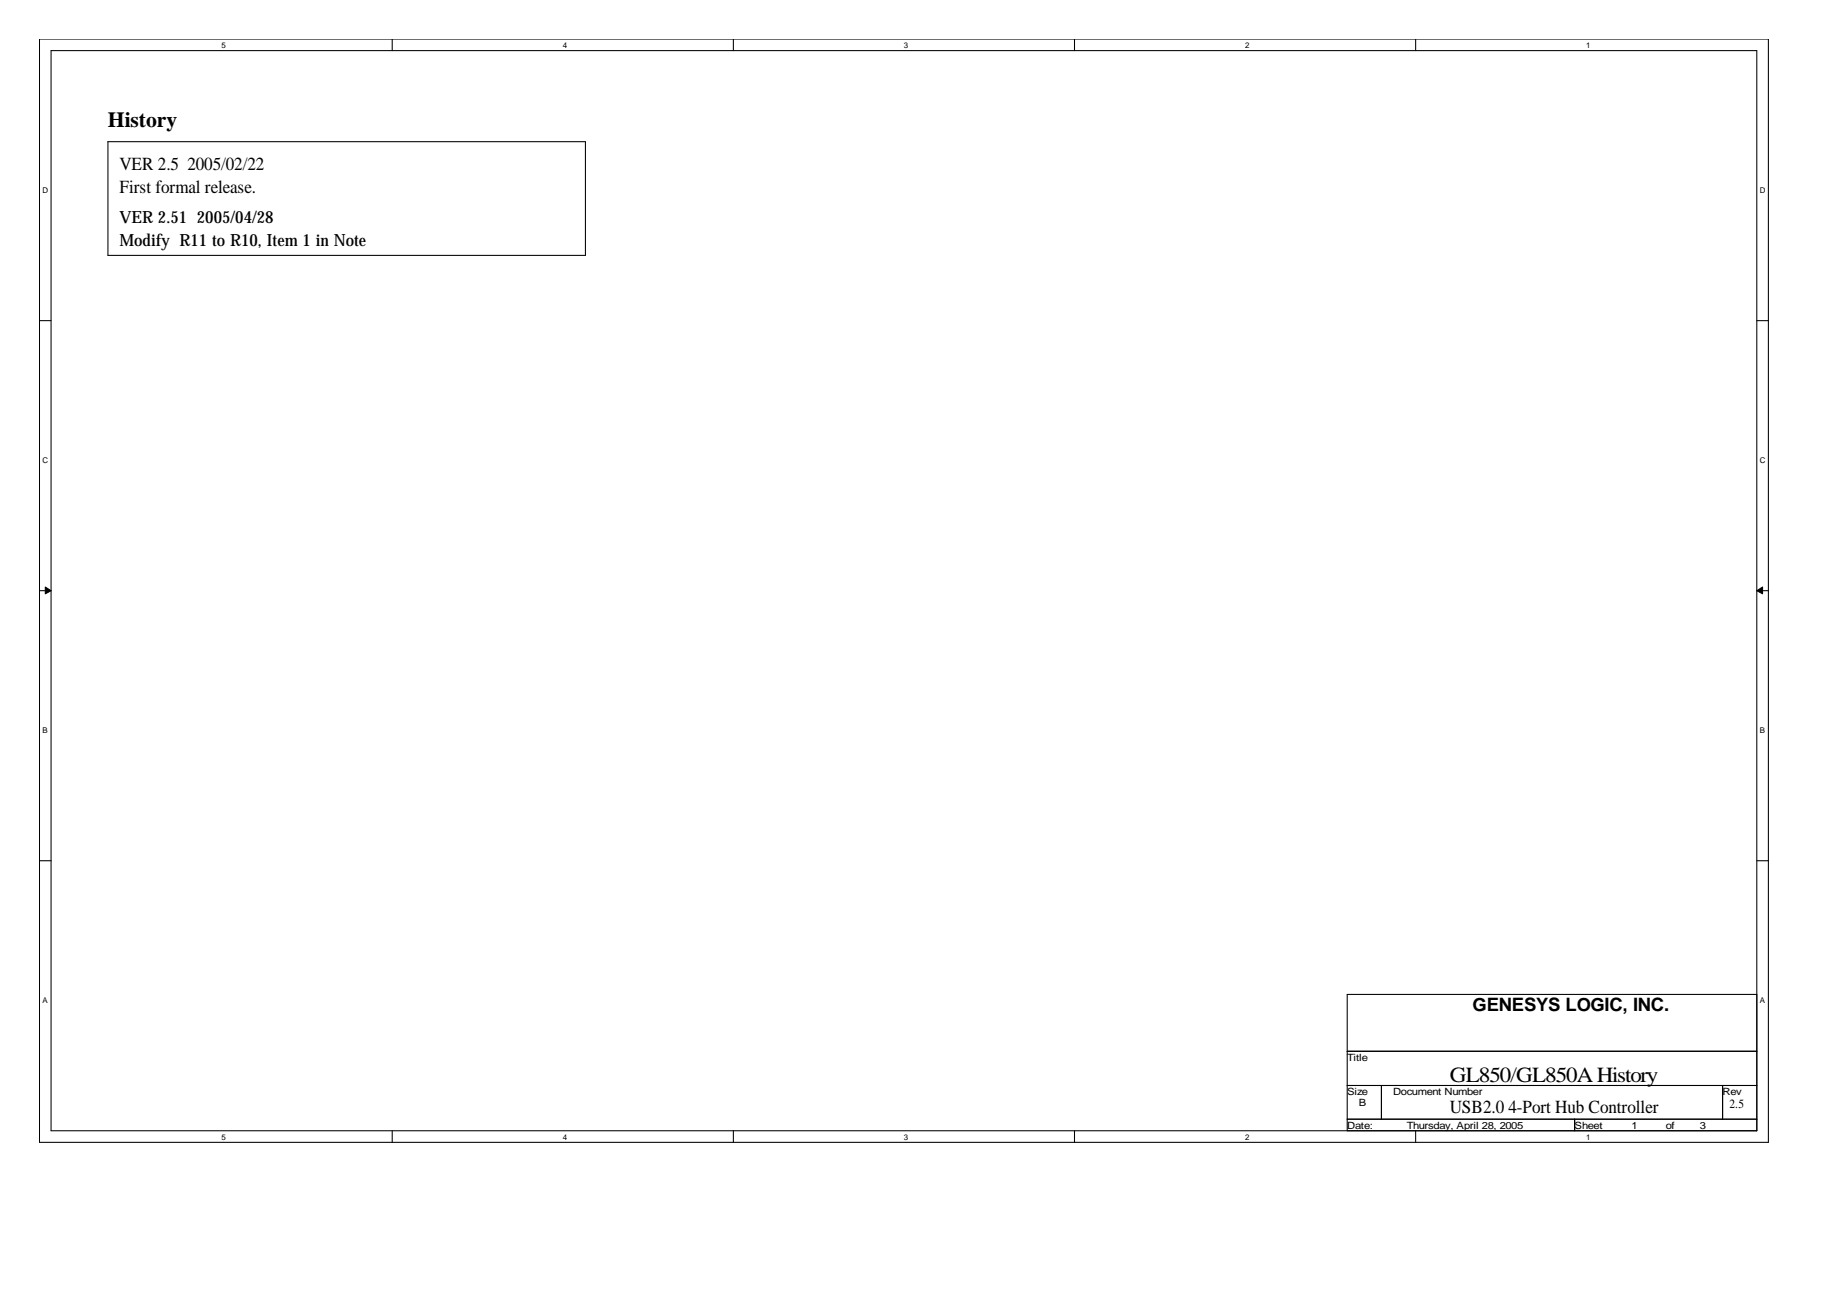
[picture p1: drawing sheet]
<svg xmlns="http://www.w3.org/2000/svg" width="297mm" height="210mm" viewBox="0 0 297 210" stroke-linecap="round" stroke-linejoin="round" font-family="sans-serif">
<defs><g id="words">
<g font-size="3.5">
<text x="17.4" y="20.5">History</text>
<text x="233.2" y="174">GL850/GL850AHistory</text>
</g>
<g font-size="3">
<text x="19.2" y="27.3">VER 2.5</text>
<text x="30.1" y="27.3">2005/02/22</text>
<text x="19.2" y="31">First formal release.</text>
<text x="236.8" y="162.7">GENESYS LOGIC, INC.</text>
<text x="233.2" y="179.1">USB2.0</text>
<text x="242.6" y="179.1">4-Port Hub Controller</text>
</g>
<g font-size="2.7">
<text x="19.2" y="35.9">VER 2.51</text>
<text x="31.7" y="35.9">2005/04/28</text>
<text x="19.2" y="39.6">Modify R11 toR10, Item1 inNote</text>
</g>
<text font-size="2" x="278.1" y="178.2">2.5</text>
<g font-size="1.6">
<text x="216.7" y="170.6">Title</text>
<text x="216.7" y="176.1">Size</text>
<text x="218.5" y="177.9">B</text>
<text x="224" y="176.1">Document Number</text>
<text x="277" y="176.1">Rev</text>
<text x="216.7" y="181.5">Date:</text>
<text x="226.2" y="181.5">Thursday, April 28, 2005</text>
<text x="253.2" y="181.5">Sheet</text>
<text x="262.4" y="181.5">1</text>
<text x="267.9" y="181.5">of</text>
<text x="273.4" y="181.5">3</text>
</g>
<g font-size="1.3">
<text x="35.6" y="7.7">5</text>
<text x="90.5" y="7.7">4</text>
<text x="145.4" y="7.7">3</text>
<text x="200.2" y="7.7">2</text>
<text x="255.1" y="7.7">1</text>
<text x="6.9" y="31">D</text>
<text x="283" y="31">D</text>
<text x="6.9" y="74.4">C</text>
<text x="283" y="74.4">C</text>
<text x="6.9" y="117.9">B</text>
<text x="283" y="117.9">B</text>
<text x="6.9" y="161.3">A</text>
<text x="283" y="161.3">A</text>
<text x="35.6" y="183.3">5</text>
<text x="90.5" y="183.3">4</text>
<text x="145.4" y="183.3">3</text>
<text x="200.2" y="183.3">2</text>
<text x="255.1" y="183.3">1</text>
</g>
</g></defs>
<path d="M6.3 6.3h278.1v177.4h-278.1zM8.2 8.1h274.3v173.8h-274.3z" fill="none" stroke="#000" stroke-width=".17"/>
<g fill="#fff">
<path d="M35.6 6.5h.7v1.5h-.7z"/>
<path d="M35.6 182.1h.7v1.5h-.7z"/>
</g>
<path d="M63.1 6.3v1.8M63.1 181.9v1.8" fill="none" stroke="#000" stroke-width=".17"/>
<g fill="#fff">
<path d="M90.5 6.5h.7v1.5h-.7z"/>
<path d="M90.5 182.1h.7v1.5h-.7z"/>
</g>
<path d="M117.9 6.3v1.8M117.9 181.9v1.8" fill="none" stroke="#000" stroke-width=".17"/>
<g fill="#fff">
<path d="M145.4 6.5h.6v1.5h-.6z"/>
<path d="M145.4 182.1h.6v1.5h-.6z"/>
</g>
<path d="M172.8 6.3v1.8M172.8 181.9v1.8" fill="none" stroke="#000" stroke-width=".17"/>
<g fill="#fff">
<path d="M200.2 6.5h.7v1.5h-.7z"/>
<path d="M200.2 182.1h.7v1.5h-.7z"/>
</g>
<path d="M227.7 6.3v1.8M227.7 181.9v1.8" fill="none" stroke="#000" stroke-width=".17"/>
<g fill="#fff">
<path d="M255.1 6.5h.7v1.5h-.7z"/>
<path d="M255.1 182.1h.7v1.5h-.7z"/>
<path d="M6.9 29.8h.9v1.5h-.9z"/>
<path d="M283 29.8h1v1.5h-1z"/>
<path d="M6.9 73.3h.9v1.4h-.9z"/>
<path d="M283 73.3h1v1.4h-1z"/>
</g>
<path d="M6.3 51.6h1.9M282.5 51.6h1.9" fill="none" stroke="#000" stroke-width=".17"/>
<g fill="#fff">
<path d="M6.9 116.7h.8v1.4h-.8z"/>
<path d="M283 116.7h.9v1.4h-.9z"/>
</g>
<path d="M6.3 95h1.9M282.5 95h1.9" fill="none" stroke="#000" stroke-width=".17"/>
<g fill="#000" stroke="#000" stroke-width=".16">
<path d="M7.3 94.4l.9 .6-.9 .5z" fill-rule="evenodd"/>
<path d="M282.5 95l1-.6v1.1z" fill-rule="evenodd"/>
</g>
<g fill="#fff">
<path d="M6.9 160.1h.7v1.5h-.7z"/>
<path d="M283 160.1h.8v1.5h-.8z"/>
</g>
<path d="M17.4 22.8h76.7v18.3h-76.7zM6.3 138.4h1.9M282.5 138.4h1.9M216.7 159.9h65.8v22h-65.8zM216.7 169.1h65.8M216.7 174.6h65.8M222.2 174.6v5.4M277 174.6v5.4M216.7 180h65.8M253.2 180v1.9" fill="none" stroke="#000" stroke-width=".17"/>
<use href="#words"/>
</svg>
